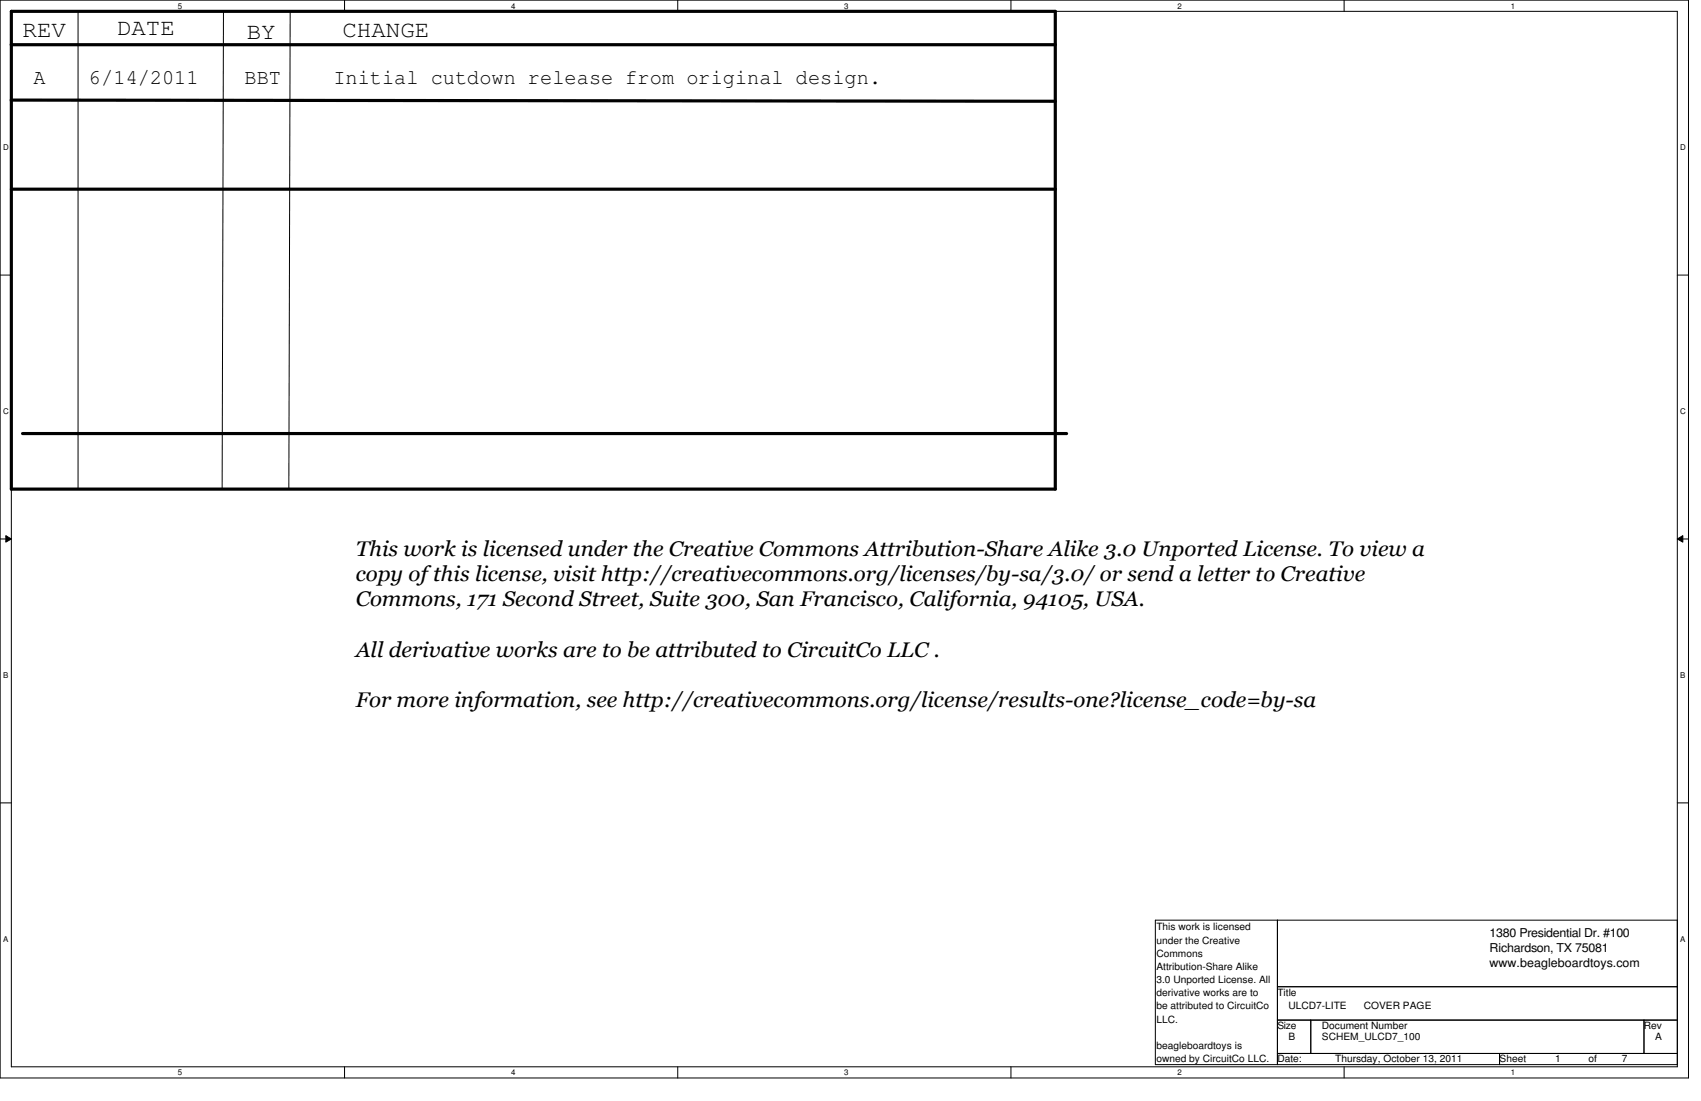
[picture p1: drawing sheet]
<svg xmlns="http://www.w3.org/2000/svg" width="432mm" height="279mm" viewBox="0 0 432 279" stroke-linecap="round" stroke-linejoin="round" font-family="sans-serif">
<defs><g id="words">
<g font-size="5.9">
<text x="5.7" y="9.3">REV</text>
<text x="29.7" y="9">DATE</text>
<text x="62.7" y="9.8">BY</text>
<text x="86.9" y="9.3">CHANGE</text>
</g>
<g font-size="5.4">
<text x="8.5" y="21.3">A</text>
<text x="22.6" y="21.3">6/14/2011</text>
<text x="62.1" y="21.3">BBT</text>
<text x="84.6" y="21.3">Initial cutdown release from original design.</text>
<text x="90.3" y="141.1">This work is licensed under the Creative Commons Attribution-Share Alike 3.0 Unported License. To view a</text>
<text x="90.3" y="147.4">copy of this license, visit http://creativecommons.org/licenses/by-sa/3.0/ or send a letter to Creative</text>
<text x="90.3" y="153.8">Commons, 171 Second Street, Suite 300, San Francisco, California, 94105, USA.</text>
<text x="90.3" y="166.6">All derivative works are to be attributed to CircuitCo LLC .</text>
<text x="90.3" y="179.4">For more information, see http://creativecommons.org/license/results-one?license_code=by-sa</text>
</g>
<g font-size="3.1">
<text x="378.1" y="237.7">1380 Presidential Dr. #100</text>
<text x="378.1" y="241.6">Richardson, TX 75081</text>
<text x="378.1" y="245.5">www.beagleboardtoys.com</text>
</g>
<g font-size="2.5">
<text x="293.5" y="236.1">This work is licensed</text>
<text x="293.5" y="239.4">under the Creative</text>
<text x="293.5" y="242.8">Commons</text>
<text x="293.5" y="246.1">Attribution-Share Alike</text>
<text x="293.5" y="249.5">3.0 Unported License. All</text>
<text x="293.5" y="252.8">derivative works are to</text>
<text x="293.5" y="256.2">be attributed to CircuitCo</text>
<text x="324.3" y="252.7">Title</text>
<text x="327.1" y="256.1">ULCD7-LITE</text>
<text x="346.2" y="256.1">COVER PAGE</text>
<text x="293.5" y="259.5">LLC.</text>
<text x="324.3" y="261.2">Size</text>
<text x="327.1" y="264">B</text>
<text x="335.6" y="261.2">Document Number</text>
<text x="335.6" y="264">SCHEM_ULCD7_100</text>
<text x="417.3" y="261.2">Rev</text>
<text x="420.2" y="264">A</text>
<text x="293.5" y="266.2">beagleboardtoys is</text>
<text x="293.5" y="269.5">owned by CircuitCo LLC.</text>
<text x="324.3" y="269.6">Date:</text>
<text x="339" y="269.6">Thursday, October 13, 2011</text>
<text x="380.7" y="269.6">Sheet</text>
<text x="394.8" y="269.6">1</text>
<text x="403.2" y="269.6">of</text>
<text x="411.7" y="269.6">7</text>
</g>
<g font-size="2">
<text x="45.2" y="2.2">5</text>
<text x="129.8" y="2.2">4</text>
<text x="214.3" y="2.2">3</text>
<text x="298.9" y="2.2">2</text>
<text x="383.5" y="2.2">1</text>
<text x=".8" y="38.1">D</text>
<text x="426.5" y="38.1">D</text>
<text x=".8" y="105.1">C</text>
<text x="426.5" y="105.1">C</text>
<text x=".8" y="172">B</text>
<text x="426.5" y="172">B</text>
<text x=".8" y="239">A</text>
<text x="426.5" y="239">A</text>
<text x="45.2" y="272.9">5</text>
<text x="129.8" y="272.9">4</text>
<text x="214.3" y="272.9">3</text>
<text x="298.9" y="272.9">2</text>
<text x="383.5" y="272.9">1</text>
</g>
</g></defs>
<path d="M0 0h428.6v273.6h-428.6zM2.9 2.9h422.9v267.8h-422.9z" fill="none" stroke="#000" stroke-width=".25"/>
<g fill="#fff">
<path d="M45.2 .4h1.1v2.2h-1.1z"/>
<path d="M45.2 271.1h1.1v2.2h-1.1z"/>
</g>
<path d="M87.5 0v2.9M87.5 270.7v2.9" fill="none" stroke="#000" stroke-width=".25"/>
<g fill="#fff">
<path d="M129.8 .4h1.1v2.2h-1.1z"/>
<path d="M129.8 271.1h1.1v2.2h-1.1z"/>
</g>
<path d="M172 0v2.9M172 270.7v2.9" fill="none" stroke="#000" stroke-width=".25"/>
<g fill="#fff">
<path d="M214.3 .4h1.1v2.2h-1.1z"/>
<path d="M214.3 271.1h1.1v2.2h-1.1z"/>
</g>
<path d="M256.6 0v2.9M256.6 270.7v2.9" fill="none" stroke="#000" stroke-width=".25"/>
<g fill="#fff">
<path d="M298.9 .4h1.1v2.2h-1.1z"/>
<path d="M298.9 271.1h1.1v2.2h-1.1z"/>
</g>
<path d="M341.2 0v2.9M341.2 270.7v2.9" fill="none" stroke="#000" stroke-width=".25"/>
<g fill="#fff">
<path d="M383.5 .4h1.1v2.2h-1.1z"/>
<path d="M383.5 271.1h1.1v2.2h-1.1z"/>
<path d="M.8 36.3h1.4v2.3h-1.4z"/>
<path d="M426.5 36.3h1.4v2.3h-1.4z"/>
<path d="M.8 103.3h1.4v2.2h-1.4z"/>
<path d="M426.5 103.3h1.4v2.2h-1.4z"/>
</g>
<path d="M0 69.8h2.9M425.8 69.8h2.8" fill="none" stroke="#000" stroke-width=".25"/>
<g fill="#fff">
<path d="M.8 170.2h1.3v2.3h-1.3z"/>
<path d="M426.5 170.2h1.3v2.3h-1.3z"/>
</g>
<path d="M0 136.8h2.9M1.5 135.9l1.4 .9-1.4 .8zM425.8 136.8l1.4-.9v1.7zM425.8 136.8h2.8" fill="none" stroke="#000" stroke-width=".25"/>
<path d="M1.5 135.9l1.4 .9-1.4 .8zM425.8 136.8l1.4-.9v1.7z" fill="#000"/>
<g fill="#fff">
<path d="M.8 237.2h1.3v2.2h-1.3z"/>
<path d="M426.5 237.2h1.3v2.2h-1.3z"/>
</g>
<g fill="none" stroke="#000" stroke-width=".25">
<path d="M19.8 2.9v121.3M56.7 2.9l-.3 121.3M73.7 2.9l-.4 121.3M0 203.8h2.9M425.8 203.8h2.8M293.3 233.5h132.5v36.7h-132.5zM324.3 233.5v36.7M324.3 250.4h101.5M324.3 258.9h101.5M332.7 258.9v8.4M417.3 258.9v8.4M324.3 267.3h101.5"/>
<path d="M380.7 267.3v2.9"/>
</g>
<path d="M2.8 11.3h265.1M2.9 2.9h265v121.2h-265zM2.8 25.4l265.1 .3M2.9 48h265M5.7 110h265.1" fill="none" stroke="#000" stroke-width=".8"/>
<use href="#words"/>
</svg>
